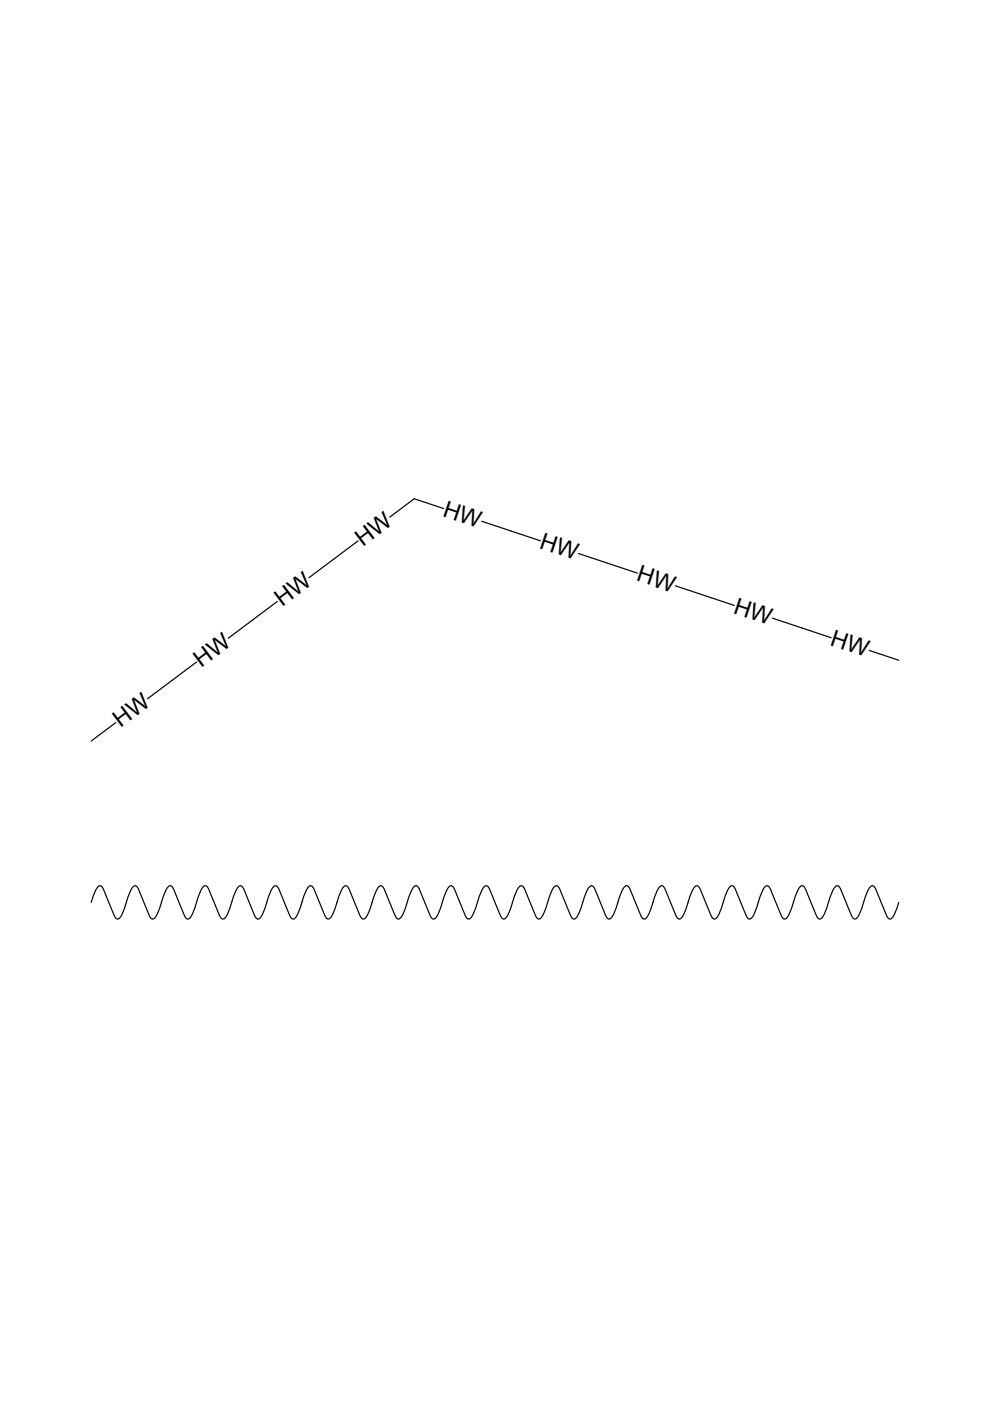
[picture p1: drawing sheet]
<svg xmlns="http://www.w3.org/2000/svg" width="210mm" height="297mm" viewBox="0 0 210 297" stroke-linecap="round" stroke-linejoin="round" font-family="sans-serif">
<defs><g id="words">
<g font-size="4.9">
<text x="93.6" y="109.4" transform="rotate(18 93.6 109.4)">HW</text>
<text x="76.9" y="115.9" transform="rotate(-37 76.9 115.9)">HW</text>
<text x="114.2" y="116.2" transform="rotate(18 114.2 116.2)">HW</text>
<text x="134.7" y="123.1" transform="rotate(18 134.7 123.1)">HW</text>
<text x="59.8" y="128.8" transform="rotate(-37 59.8 128.8)">HW</text>
<text x="155.3" y="129.9" transform="rotate(18 155.3 129.9)">HW</text>
<text x="175.8" y="136.8" transform="rotate(18 175.8 136.8)">HW</text>
<text x="42.7" y="141.6" transform="rotate(-37 42.7 141.6)">HW</text>
<text x="25.6" y="154.5" transform="rotate(-37 25.6 154.5)">HW</text>
</g>
</g></defs>
<path d="M19.3 191.3a6.6 6.6 0 0 1 1.8-3.5h.3l.6 .9 2.4 5.8 .3 .3 .3 .1a3.7 3.7 0 0 0 1.4-2.4l.8-2.4a3.7 3.7 0 0 1 1.3-2.3h.4l.5 .9 2.5 5.8 .3 .3 .3 .1a3.7 3.7 0 0 0 1.4-2.4l.7-2.4a3.7 3.7 0 0 1 1.4-2.3h.3l.6 .9 2.4 5.8 .3 .3 .3 .1a3.7 3.7 0 0 0 1.4-2.4l.8-2.4a3.7 3.7 0 0 1 1.3-2.3h.3l.6 .9 2.5 5.8 .3 .3 .3 .1a3.7 3.7 0 0 0 1.3-2.4l.8-2.4a3.7 3.7 0 0 1 1.4-2.3h.3l.6 .9 2.4 5.8 .3 .3 .3 .1a3.7 3.7 0 0 0 1.4-2.4l.7-2.4a3.7 3.7 0 0 1 1.4-2.3h.3l.6 .9 2.5 5.8 .2 .3 .4 .1a3.7 3.7 0 0 0 1.3-2.4l.8-2.4a3.7 3.7 0 0 1 1.4-2.3h.3l.5 .9 2.5 5.8 .3 .3 .3 .1a3.7 3.7 0 0 0 1.4-2.4l.7-2.4a3.7 3.7 0 0 1 1.4-2.3h.3l.6 .9 2.4 5.8 .3 .3 .3 .1a3.7 3.7 0 0 0 1.4-2.4l.8-2.4a3.7 3.7 0 0 1 1.4-2.3h.3l.5 .9 2.5 5.8 .3 .3 .3 .1a3.7 3.7 0 0 0 1.4-2.4l.7-2.4a3.7 3.7 0 0 1 1.4-2.3h.3l.6 .9 2.4 5.8 .3 .3 .3 .1a3.7 3.7 0 0 0 1.4-2.4l.8-2.4a3.7 3.7 0 0 1 1.3-2.3h.3l.6 .9 2.5 5.8 .3 .3 .3 .1a3.7 3.7 0 0 0 1.3-2.4l.8-2.4a3.7 3.7 0 0 1 1.4-2.3h.3l.6 .9 2.4 5.8 .3 .3 .3 .1a3.7 3.7 0 0 0 1.4-2.4l.7-2.4a3.7 3.7 0 0 1 1.4-2.3h.3l.6 .9 2.5 5.8 .3 .3 .3 .1a3.7 3.7 0 0 0 1.3-2.4l.8-2.4a3.7 3.7 0 0 1 1.4-2.3h.3l.5 .9 2.5 5.8 .3 .3 .3 .1a3.7 3.7 0 0 0 1.4-2.4l.7-2.4a3.7 3.7 0 0 1 1.4-2.3h.3l.6 .9 2.4 5.8 .3 .3 .3 .1a3.7 3.7 0 0 0 1.4-2.4l.8-2.4a3.7 3.7 0 0 1 1.4-2.3h.3l.5 .9 2.5 5.8 .3 .3 .3 .1a3.7 3.7 0 0 0 1.4-2.4l.7-2.4a3.7 3.7 0 0 1 1.4-2.3h.3l.6 .9 2.4 5.8 .3 .3 .3 .1a3.7 3.7 0 0 0 1.4-2.4l.8-2.4a3.7 3.7 0 0 1 1.3-2.3h.4l.5 .9 2.5 5.8 .3 .3 .3 .1a3.7 3.7 0 0 0 1.4-2.4l.7-2.4a3.7 3.7 0 0 1 1.4-2.3h.3l.6 .9 2.4 5.8 .3 .3 .3 .1a3.7 3.7 0 0 0 1.4-2.4l.8-2.4a3.7 3.7 0 0 1 1.3-2.3h.3l.6 .9 2.5 5.8 .3 .3 .3 .1a3.7 3.7 0 0 0 1.3-2.4l.8-2.4a3.7 3.7 0 0 1 1.4-2.3h.3l.6 .9 2.4 5.8 .3 .3 .3 .1a3.7 3.7 0 0 0 1.4-2.4l.7-2.4a3.7 3.7 0 0 1 1.4-2.3h.3l.6 .9 2.5 5.8 .2 .3 .4 .1a3.7 3.7 0 0 0 1.3-2.4l.8-2.4a3.7 3.7 0 0 1 1.4-2.3h.3l.5 .9 2.5 5.8 .3 .3 .3 .1a3.7 3.7 0 0 0 1.4-2.4l.3-1.2" fill="none" stroke="#000" stroke-width=".25"/>
<path d="M19.3 157.1l68.5-51.4 102.7 34.3z" fill="#fff"/>
<path d="M75.9 114.7l-10.4 7.8M94 107.8l-6.2-2.1-5.2 3.9M102.1 110.5l12.5 4.2M122.7 117.4l12.4 4.1M58.8 127.5l-10.4 7.8M143.2 124.2l12.5 4.2M163.8 131.1l12.4 4.1M184.3 137.9l6.2 2.1M24.6 153.2l-5.2 3.9M41.7 140.4l-10.4 7.8" fill="none" stroke="#000" stroke-width=".25"/>
<use href="#words"/>
</svg>
